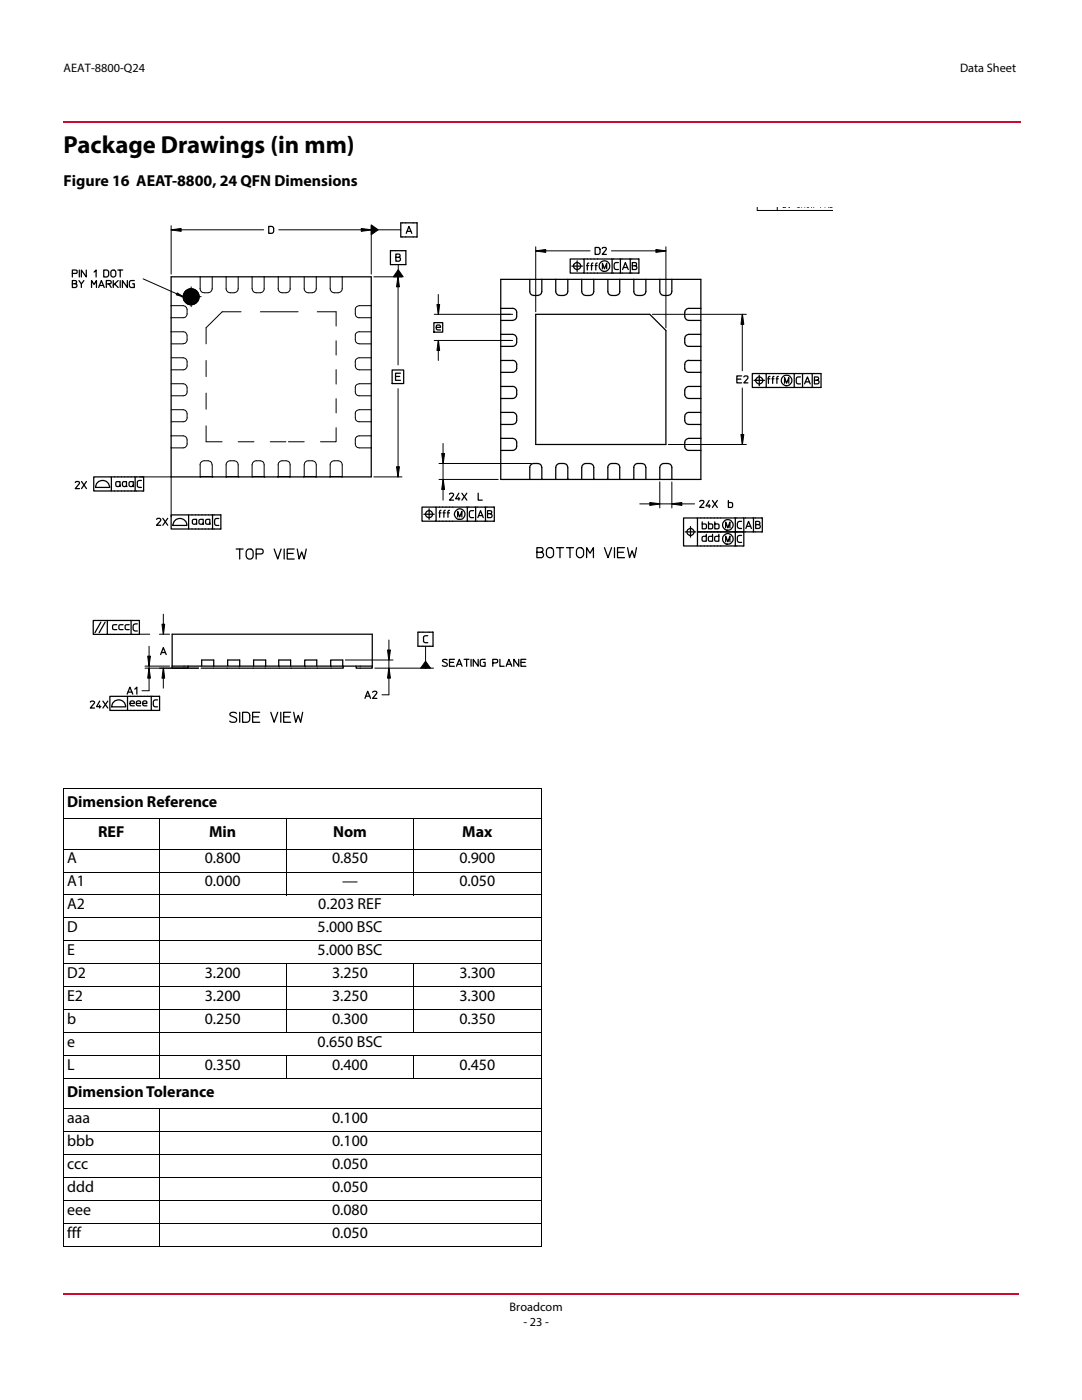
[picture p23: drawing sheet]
<svg xmlns="http://www.w3.org/2000/svg" width="216mm" height="279mm" viewBox="0 0 216 279" stroke-linecap="round" stroke-linejoin="round" font-family="sans-serif">
<defs><g id="words">
<text font-size="4.9" x="12.7" y="30.5">Package Drawings (in mm)</text>
<g font-size="3.2">
<text x="12.7" y="37.1">Figure 16 AEAT-8800, 24 QFN Dimensions</text>
<text x="13.4" y="161">Dimension Reference</text>
<text x="19.6" y="167">REF</text>
<text x="41.7" y="167">Min</text>
<text x="66.5" y="167">Nom</text>
<text x="92.2" y="167">Max</text>
<text x="13.4" y="172.3">A</text>
<text x="40.9" y="172.3">0.800</text>
<text x="66.3" y="172.3">0.850</text>
<text x="91.7" y="172.3">0.900</text>
<text x="13.4" y="176.8">A1</text>
<text x="40.9" y="176.8">0.000</text>
<text x="68.3" y="176.8">—</text>
<text x="91.7" y="176.8">0.050</text>
<text x="13.4" y="181.4">A2</text>
<text x="63.5" y="181.4">0.203 REF</text>
<text x="13.4" y="186">D</text>
<text x="13.4" y="190.6">E</text>
<text x="63.4" y="186">5.000 BSC</text>
<text x="63.4" y="190.6">5.000 BSC</text>
<text x="13.4" y="195.2">D2</text>
<text x="40.9" y="195.2">3.200</text>
<text x="66.3" y="195.2">3.250</text>
<text x="91.7" y="195.2">3.300</text>
<text x="13.4" y="199.8">E2</text>
<text x="40.9" y="199.8">3.200</text>
<text x="66.3" y="199.8">3.250</text>
<text x="91.7" y="199.8">3.300</text>
<text x="13.4" y="204.4">b</text>
<text x="13.4" y="209">e</text>
<text x="40.9" y="204.4">0.250</text>
<text x="63.4" y="209">0.650 BSC</text>
<text x="66.3" y="204.4">0.300</text>
<text x="91.7" y="204.4">0.350</text>
<text x="13.4" y="213.5">L</text>
<text x="40.9" y="213.5">0.350</text>
<text x="66.3" y="213.5">0.400</text>
<text x="91.7" y="213.5">0.450</text>
<text x="13.4" y="218.8">Dimension Tolerance</text>
<text x="13.4" y="224.1">aaa</text>
<text x="66.3" y="224.1">0.100</text>
<text x="13.4" y="228.7">bbb</text>
<text x="13.4" y="233.3">ccc</text>
<text x="66.3" y="233.3">0.050</text>
<text x="66.3" y="228.7">0.100</text>
<text x="13.4" y="237.9">ddd</text>
<text x="66.3" y="237.9">0.050</text>
<text x="13.4" y="242.5">eee</text>
<text x="66.3" y="242.5">0.080</text>
<text x="13.4" y="247.1">fff</text>
<text x="66.3" y="247.1">0.050</text>
</g>
<g font-size="2.5">
<text x="12.7" y="14.4">AEAT-8800-Q24</text>
<text x="191.6" y="14.4">Data Sheet</text>
<text x="101.7" y="261.7">Broadcom</text>
<text x="104.4" y="264.5">- 23 -</text>
</g>
</g></defs>
<path d="M12.5 24.2h.2v.3h-.2z" fill="#cc092f"/>
<path d="M12.7 24.4h191.1" fill="none" stroke="#cc092f" stroke-width=".36"/>
<path d="M12.5 258.1h.2v.3h-.2z" fill="#cc092f"/>
<path d="M12.7 258.2h190.7" fill="none" stroke="#cc092f" stroke-width=".36"/>
<g fill="none" stroke="#000" stroke-width=".2">
<path d="M12.6 157.4h95.4M12.7 157.5v91.2M107.9 157.5v91.2M12.6 163.4h95.4M12.6 169.4h95.4M12.6 174h95.4M12.6 178.6h95.4M31.8 163.4v52M57.1 163.4v15.3M82.5 163.4v15.3M12.6 183.2h95.4M12.6 187.8h95.4"/>
<path d="M12.6 192.4h95.4M12.6 197h95.4M57.1 192.3v13.9M82.5 192.3v13.9M12.6 201.5h95.4M12.6 206.1h95.4M12.6 210.7h95.4M12.6 215.3h95.4M57.1 210.6v4.8M82.5 210.6v4.8M12.6 221.3h95.4M12.6 225.9h95.4"/>
<path d="M12.6 230.5h95.4M12.6 235.1h95.4M12.6 239.6h95.4M31.8 221.2v27.7M12.6 244.2h95.4M12.6 248.8h95.4"/>
</g>
<path d="M13 41.4h153.2v104.6h-153.2z" fill="#fff"/>
<g fill="none" stroke="#000" stroke-width=".2">
<path d="M28.6 55.7l8 3.5M34.1 45.1v9.6M34.1 45.9l2-.3v.6zM34.1 45.9h18.5M35.4 58.5l1.2 .7-1.4-.4zM36.1 59.2h4M37.2 57.9l-.4 .4M37.5 57.8l-.8 .8M37.7 57.7l-1.1 1.1M37.8 57.6l-1.2 1.3M37.9 57.6l-1.3 1.4M38.1 57.6l-1.5 1.6"/>
<path d="M38.1 57.2v4M38.2 57.6l-1.6 1.7M38.3 57.6l-1.7 1.8M38.4 57.6l-1.8 1.9M38.5 57.7l-1.9 1.9M38.6 57.7l-2 2M38.7 57.7l-2 2M38.8 57.8l-2.1 2.1M38.9 57.8l-2.2 2.2M39 57.9l-2.2 2.2M39.1 58l-2.2 2.2M39.2 58l-2.3 2.3"/>
<path d="M39.2 58.1l-2.2 2.2M39.3 58.1l-2.3 2.3M39.3 58.2l-2.2 2.2M39.4 58.2l-2.2 2.3M39.4 58.3l-2.2 2.2M39.5 58.4l-2.2 2.2M39.5 58.4l-2.1 2.2M39.6 58.5l-2.2 2.2M39.6 58.6l-2.1 2.1M39.6 59.8l-.8 .9M39.6 58.7l-2 2M39.7 58.8l-2 2"/>
<path d="M39.7 58.9l-1.9 1.9M39.7 59.6l-1.1 1.2M39.7 59.5l-1.3 1.3M39.7 59l-1.8 1.8M39.7 58.9l-1.8 1.9M39.7 59.4l-1.4 1.4M39.7 59.1l-1.7 1.7M39.7 59.2l-1.6 1.6M39.9 57.6a.85 .85 0 0 0 .8 .8M39.9 55.2v2.5M42.3 57.6a.8 .8 0 0 1-.8 .8h-.7M42.3 55.2v2.4"/>
<path d="M45.1 57.6a.85 .85 0 0 0 .8 .8 1.47 1.47 0 0 0 1.5-.4l.1-.4M45.1 55.2v2.4M47.5 55.2v2.4M50.3 55.2v2.4M50.3 57.6a.85 .85 0 0 0 .8 .8h.8a.79 .79 0 0 0 .8-.8M52.7 55.2v2.4M55.5 57.6a.85 .85 0 0 0 .8 .8h.8a.8 .8 0 0 0 .8-.8M55.5 55.2v2.4M55.6 45.9h24.4M57.9 55.2v2.4M60.7 55.2v2.4M63.1 55.2v2.4"/>
<path d="M63.1 57.6a.8 .8 0 0 1-.8 .8 1.43 1.43 0 0 1-1.4-.3l-.2-.5M65.9 55.2v2.4M65.9 57.6a.85 .85 0 0 0 .8 .8 1.47 1.47 0 0 0 1.5-.4l.1-.4M68.3 55.2v2.4M72.1 45.6l2 .3-2 .3zM74.1 45.1v9.6M74.1 44.9l1.4 1-1.4 .9zM74.6 55.2h5.6M79.4 55.2l.3 2h-.6zM79.4 55.2v17.6M79.5 53.8l.9 1.4h-1.9zM79.5 52.8v2.4"/>
<path d="M87.5 58.8v3.9M106.9 50.1l2-.3v.6zM106.9 50.1h10.8M106.9 49.3v12.9M122 50.1h10.9M130.9 49.8l2 .3-2 .3zM132.9 49.3v16.1M151.1 41.3v.7h15.1M155.1 41.3v.7M156.3 41.3l.5 .1M157.4 41.3h.1M157.5 41.3h.1"/>
<path d="M159.1 41.3h.4M160 41.3v.1M160.6 41.3v.1M161.1 41.3h.3M161.9 41.3h.1M162.4 41.3h.1M163.7 41.3v.1M164.6 41.3v.1M165.3 41.3v.1M165.6 41.3h.4M34.1 61h2.5a.8 .8 0 0 1 .7 .8 1.45 1.45 0 0 1-.3 1.5l-.4 .1h-2.5M34.1 66.2h2.5a.8 .8 0 0 1 .7 .8"/>
<path d="M34.1 76.6h2.5a.8 .8 0 0 1 .7 .8M34.1 68.6h2.5M34.1 71.4h2.6a.76 .76 0 0 1 .6 .8 1.35 1.35 0 0 1-.3 1.4l-.4 .2h-2.5M37.3 77.4a1.44 1.44 0 0 1-.3 1.5l-.4 .1h-2.5M37.3 67a1.41 1.41 0 0 1-.3 1.5l-.4 .1M39.5 60.1l-.5 .5M41.1 71.9v3.3M41.1 78.4v3.3M48.1 62.2h-3.8l-3.2 3.2v3.2M52 62.2h7.5M63.3 62.2h3.8v2.9M67.1 68v2.9"/>
<path d="M67.1 73.8v2.9M67.1 79.6v2.8M70.9 77.4v.8a.73 .73 0 0 0 .8 .8h2.4M70.9 67v.8a.73 .73 0 0 0 .8 .8M71.7 68.6h2.4M74.1 61h-2.4a.8 .8 0 0 0-.8 .8v.8a.73 .73 0 0 0 .8 .8h2.4M74.1 66.2h-2.4a.8 .8 0 0 0-.8 .8M74.1 71.4h-2.4a.8 .8 0 0 0-.8 .8 1.39 1.39 0 0 0 .4 1.5l2.8 .1M74.1 76.6h-2.4a.8 .8 0 0 0-.8 .8M79.4 77.6v17.6M86.6 67.9h15.7M86.6 62.7h15.7"/>
<path d="M87.2 60.8h.5l-.2 1.9zM87.5 67.9l.2 2h-.5zM87.5 67.9v4M130.2 62.7h18.7M148.1 62.7v11.3M148.1 77.4v11.3M148.1 62.7l.3 2h-.6zM27.8 95.2h6.3v7.9M34.1 87h2.5a.8 .8 0 0 1 .7 .8 1.34 1.34 0 0 1-.3 1.4l-.4 .2h-2.5M34.1 81.8h2.5a.8 .8 0 0 1 .7 .8 1.44 1.44 0 0 1-.3 1.4l-.4 .2h-2.5M39.9 92.8v2.4M40.7 92a.85 .85 0 0 0-.8 .8"/>
<path d="M40.8 92a1.66 1.66 0 0 1 1.4 .3l.1 .5M41.1 85v3.2h3.2M42.3 92.8v2.4M42.4 95.2h-2.4M45.2 95.2h2.4M47.5 95.2v-2.4a.79 .79 0 0 0-.8-.8h-.8a.8 .8 0 0 0-.8 .8v2.4M47.5 88.2h3.2M52.7 95.2v-2.4a.74 .74 0 0 0-.8-.8h-.8a.85 .85 0 0 0-.8 .8v2.4M52.8 95.2h-2.4M53.9 88.2h3.1M55.4 95.2h2.4M55.5 92.8a.79 .79 0 0 1 .8-.8 1.69 1.69 0 0 1 1.5 .3l.1 .5v2.4"/>
<path d="M55.5 92.8v2.4M57.6 88.2h3.1M60.6 95.2h2.4M60.7 95.2v-2.4a.79 .79 0 0 1 .8-.8 1.56 1.56 0 0 1 1.4 .3l.2 .5v2.4M65.9 95.2v-2.4a.79 .79 0 0 1 .8-.8 1.56 1.56 0 0 1 1.4 .3l.2 .5v2.4M67.1 85.4v2.8h-3.1M68.2 95.2h-2.4M74.1 87h-2.4a.8 .8 0 0 0-.8 .8 1.39 1.39 0 0 0 .4 1.5l2.8 .1M74.1 81.8h-2.4a.8 .8 0 0 0-.8 .8v.8a.73 .73 0 0 0 .8 .8h2.4M74.6 95.2h5.6M79.1 93.1h.6l-.3 2.1zM87.6 95.7h11.8"/>
<path d="M87.6 92.5h18.4M88.1 90.5h.6l-.3 2zM88.4 95.7l.3 2h-.6zM88.4 88.5v11.3M131.7 96.2v5.2M133.3 88.7h15.6M134.1 96.2v5.2M147.8 86.7h.6l-.3 2zM127.7 100.6h10.9M129.7 100.3l2 .3-2 .3zM134.1 100.5l2-.2v.6zM27.8 126.6h2.1"/>
<path d="M28.9 133.3h10.7M28.9 132.9h4.9M29.5 130.9h.5l-.3 2zM29.7 133.3l.3 2h-.5zM29.7 129v8.8h-1.4M31.8 126.6h2M32.3 124.6h.6l-.3 2zM32.6 133.3l.3 2h-.6zM32.6 122.6v4M32.6 133.3v4M68.9 131.7h9.5M74.8 133.3h3.6"/>
<path d="M77.3 129.7h.6l-.3 2zM77.6 133.3l.3 2h-.6zM77.6 127.7v11h-1.4M78.5 133.3h8M84.9 129v4.3M84.9 132l1 1.3h-2z"/>
</g>
<g fill="#000">
<path d="M34.1 45.9l2-.3v.6zM35.4 58.5l1.2 .7-1.4-.4zM74.1 44.9l1.4 1-1.4 .9zM72.1 45.6l2 .3-2 .3zM79.4 55.2l.3 2h-.6zM79.5 53.8l.9 1.4h-1.9zM106.9 50.1l2-.3v.6zM130.9 49.8l2 .3-2 .3zM87.2 60.8h.5l-.2 1.9zM87.5 67.9l.2 2h-.5zM148.1 62.7l.3 2h-.6zM79.1 93.1h.6l-.3 2.1z"/>
<path d="M88.1 90.5h.6l-.3 2zM88.4 95.7l.3 2h-.6zM147.8 86.7h.6l-.3 2zM129.7 100.3l2 .3-2 .3zM134.1 100.5l2-.2v.6zM29.5 130.9h.5l-.3 2zM29.7 133.3l.3 2h-.5zM32.3 124.6h.6l-.3 2zM32.6 133.3l.3 2h-.6zM77.3 129.7h.6l-.3 2zM77.6 133.3l.3 2h-.6zM84.9 132l1 1.3h-2z"/>
</g>
<g fill="none" stroke="#000" stroke-width=".25">
<path d="M14.4 56.6l.9 .2 .1 .3-.4 .3h-.6v-1.4l.8 .1 .1 .3-.3 .2M14.4 54.6h.8l.2-.2v-.4l-1-.1v1.4M15.8 56l.4 .7v.7M15.8 53.9v1.4M16.7 56l-.5 .7M17.2 53.9v1.4l-1-1.4v1.4M18.3 57.4v-1.4l.5 .8 .4-.8v1.4M18.8 54.3l.4-.4v1.4M19.7 57.4l.5-1.4 .6 1.4M19.8 57h.8M20.7 53.9h.7l.3 .3v.7l-.3 .3-.7 .1zM21.2 56.7v.7"/>
<path d="M21.8 56.7h-.6v-.7h.7a.35 .35 0 0 1 .3 .4 .35 .35 0 0 1-.4 .3l.4 .7M22.3 54l.4-.1 .3 .2 .1 .8a.5 .5 0 0 1-.5 .4 .5 .5 0 0 1-.5-.4v-.6zM22.6 56v1.4M22.9 56.7l-.3 .3M23.5 53.9h.5v1.4M23.6 56l-.7 .7 .7 .7M24 56v1.4M24 53.9h.5M25.4 56v1.4l-1-1.4v1.4M26.8 56h-.6l-.3 .2-.1 .8 .2 .3 .8 .1v-.8h-.3M34.1 55.2h40v40h-40zM53.6 45.2h.7l.3 .3v.7l-.3 .3-.7 .1z"/>
<path d="M77.9 50h3.1v2.8h-3.1zM79 51.4h.6l.2 .1 .1 .3-.3 .3h-.6v-1.4l.8 .1v.3l-.2 .3M80 44.5h3.2v2.8h-3.2zM81.1 46.6l.5-1.4 .6 1.4M81.2 46.2h.8M105.7 55.8h2.4v2.4a.8 .8 0 0 1-.8 .8h-.8a.78 .78 0 0 1-.8-.8zM105.7 55.8h-5.8v16.1M108.1 55.8h13.2M110.9 55.8v2.4a.85 .85 0 0 0 .8 .8 1.47 1.47 0 0 0 1.5-.4l.1-2.8M113.8 51.7h2.7v2.8h-2.7zM114.1 53.1h2.1M115.2 52.1v2.1"/>
<path d="M116.1 55.8v2.4a.85 .85 0 0 0 .8 .8 1.39 1.39 0 0 0 1.5-.4l.1-2.8M116.5 51.7h11v2.8h-11M117.1 53h.4M117.5 52.5l-.3 .1v1.3M117.9 53h.4M118.3 52.5l-.3 .3v1.1M118.7 53h.5M118.8 49.4h.7l.1 .1 .1 .9-.2 .3-.7 .1zM119.2 52.5l-.3 .3v1.1M120.2 49.6l.1-.2 .6 .1v.4l-.7 .9h.8M120.2 53.7v-1.2l.4 1.2 .5-1.2v1.2M122.1 51.7v2.8"/>
<path d="M123.4 52.4h-.6l-.3 .4 .1 .8 .3 .2h.5M123.7 55.8h-2.4v2.4a.78 .78 0 0 0 .8 .8 1.49 1.49 0 0 0 1.5-.4l.1-.4M123.7 55.8v2.4M123.7 55.8h16.1v5.7M123.8 51.7v2.8M124.2 53.8l.6-1.4 .6 1.4M124.4 53.4h.8M125.8 51.7v2.8M126.2 53h.6l.2 .2 .1 .3-.3 .3h-.6v-1.4l.8 .1v.3l-.3 .2M126.5 55.8v2.4a.78 .78 0 0 0 .8 .8 1.5 1.5 0 0 0 1.5-.4l.1-2.8M134.1 55.8v2.4a.8 .8 0 0 1-.9 .8 1.43 1.43 0 0 1-1.4-.4l-.1-.4v-2.4M78.2 73.8h2.3v2.7h-2.3z"/>
<path d="M78.9 75.1h.9M79.9 74.5h-1v1.4h1M86.6 64.4h1.7v1.9h-1.7zM87.1 65.3h.8l-.2-.4h-.5l-.1 .1v.7l.8 .1M99.9 77.1h2.4a.8 .8 0 0 1 .8 .8 1.46 1.46 0 0 1-.3 1.5l-.5 .1h-2.4v2.8M99.9 74.3v5.2M99.9 61.5h2.4a.8 .8 0 0 1 .8 .8 1.46 1.46 0 0 1-.3 1.5l-.5 .1h-2.4M99.9 66.7h2.4a.8 .8 0 0 1 .8 .8 1.43 1.43 0 0 1-.3 1.5l-.5 .1h-2.4M102.3 71.9a.8 .8 0 0 1 .8 .8 1.43 1.43 0 0 1-.3 1.4l-.5 .2h-2.4M102.3 71.9h-2.4v2.4M106.9 62.7v26h26v-22.8l-3.2-3.2M106.9 62.7h22.8"/>
<path d="M136.7 77.5l.7-.4h2.4v2.4h-2.4a.8 .8 0 0 1-.8-.8zM136.7 67.1l.7-.4h2.4v2.4h-2.4a.8 .8 0 0 1-.8-.7zM137.4 71.9a.85 .85 0 0 0-.8 .8v.8a.8 .8 0 0 0 .8 .8h2.4M137.4 71.9h2.4M139.8 61.5h-2.4a.85 .85 0 0 0-.8 .8v.8a.85 .85 0 0 0 .8 .8h2.4M139.8 79.5v2.8M139.8 61.5v5.2M139.8 69.1v8M147 75.7h.8M148 75h-1v1.4h1M148.4 75.2a.42 .42 0 0 1 .5-.2 .42 .42 0 0 1 .3 .5l-.8 .9h.8M150.1 74.6h2.8v2.7h-2.8z"/>
<path d="M150.5 75.9h2.1M151.5 74.9v2.1M152.9 74.6h10.9v2.7h-10.9M153.2 75.6h.4M153.6 75.1l-.3 .3v1.1M154 75.6h.4M154.4 75.1l-.2 .3v1.1M154.9 75.6h.4M155.3 75.1l-.3 .3v1.1M156.5 76.5v-1.1l.5 1.1 .4-1.1v1.1M158.5 74.6v2.7M159.7 75.2l-.6 .1-.2 .4 .1 .7 .3 .2h.4"/>
<path d="M160.1 74.6v2.7M160.5 76.6l.6-1.4 .6 1.4M160.7 76.2h.8M162.1 74.6v2.7M162.5 75.9h.8l.1 .4-.2 .3h-.7v-1.4l.7 .1 .2 .3-.4 .3M15 96.3a.41 .41 0 0 1 .5-.2 .41 .41 0 0 1 .3 .5l-.8 .9h.9M16.3 96.1l.9 1.4M17.2 96.1l-.9 1.4M18.7 95.2h3.5v2.8h-3.5zM19.3 96.5a1.43 1.43 0 0 1 1.6-.6 1.43 1.43 0 0 1 1 1.4h-2.8zM22.2 95.2h6.5v2.8h-6.5M24 96.8l-.2 .3h-.5l-.2-.3v-.6l.9-.1v1"/>
<path d="M25.2 96.8l-.1 .3h-.5l-.2-.3 .1-.6 .7-.1 .1 1M26.6 96.8l-.2 .3h-.5l-.2-.3 .1-.6 .8-.1 .1 1M27 95.2v2.8M28.2 95.9h-.6l-.2 .3v.9l.8 .2M89.7 98.6a.4 .4 0 0 1 .5-.2 .4 .4 0 0 1 .2 .5l-.7 .9h.8M91.6 98.4l-.7 1.1h.9M91.6 99.3v.5M92.2 98.4l.9 1.4M93.1 98.4l-.9 1.4M95.4 98.4v1.4h.8M99.9 82.3h2.4a.8 .8 0 0 1 .8 .8 1.43 1.43 0 0 1-.3 1.4l-.5 .2h-2.4zM99.9 87.5v2.4"/>
<path d="M99.9 84.7v2.8h2.4a.8 .8 0 0 1 .8 .8 1.43 1.43 0 0 1-.3 1.4l-.5 .2h-2.4v5.8h16.2M105.7 95.7v-2.4a.8 .8 0 0 1 .8-.8 1.6 1.6 0 0 1 1.4 .3l.2 .5v2.4M108.1 95.6l.1 .1M110.9 95.7v-2.4a.8 .8 0 0 1 .8-.8 1.56 1.56 0 0 1 1.4 .3l.2 .5v2.4M113.3 95.6l.1 .1M118.5 95.6h.1l-.1 .1M118.5 95.6l-2.4 .1M118.5 95.6v-2.3a.79 .79 0 0 0-.8-.8h-.8a.85 .85 0 0 0-.8 .8v2.4M118.6 95.7h2.7M121.3 95.7h5.1M121.3 95.6l-.1 .1M123.7 93.3v2.4"/>
<path d="M123.7 93.3a.79 .79 0 0 0-.8-.8h-.8a.8 .8 0 0 0-.8 .8v2.4M126.4 95.7h5.2M126.5 95.6l-.1 .1M128.9 95.7v-2.4a.79 .79 0 0 0-.8-.8h-.8a.8 .8 0 0 0-.8 .8v2.4M131.6 95.7h2.5M131.7 95.6l-.1 .1M139.8 87.5v8.2h-5.7v-2.4a.79 .79 0 0 0-.9-.8h-.7a.85 .85 0 0 0-.8 .8v2.4M139.8 84.7v-2.4h-2.4a.85 .85 0 0 0-.8 .8v.8a.85 .85 0 0 0 .8 .8h2.4v2.8M139.8 87.5h-2.4a.85 .85 0 0 0-.8 .8v.8a.8 .8 0 0 0 .8 .8h2.4M141.5 99.9l-.6 1.1h.8M142.2 99.9l.9 1.4M143.1 99.9l-.9 1.4"/>
<path d="M145.3 99.9v1.4l.8-.1 .1-.8-.9-.1M31.2 103.6l.4-.2 .5 .2-.1 .3-.8 .9h.9M32.5 103.4l1 1.4M33.5 103.4l-1 1.4M34.1 102.8h3.5v2.8h-3.5zM34.7 104.1a1.41 1.41 0 0 1 1.6-.6 1.41 1.41 0 0 1 1 1.4h-2.8zM37.6 102.8h6.5v2.8h-6.5M39.2 104.4l-.3 .2-.5-.1v-.8l.8-.1 .1 1M40.5 104.4l-.3 .2-.4-.1v-.8l.7-.1 .1 1M41.9 104.4l-.3 .2-.5-.1v-.8l.8-.1v1M42.4 102.8v2.8M43.7 103.5h-.6l-.3 .4 .1 .8 .3 .2h.5"/>
<path d="M47.1 109.6h.7v2M47.8 109.6h.7M49.3 109.8a.69 .69 0 0 1 .7-.2 .69 .69 0 0 1 .5 .5v.9a.7 .7 0 0 1-.7 .6 .7 .7 0 0 1-.7-.6v-.9zM51.1 110.6h1a.49 .49 0 0 0 .4-.5 .49 .49 0 0 0-.4-.5h-1v2M54.7 109.6l.7 2 .7-2M56.7 109.6v2M57.3 110.5h1.2M58.7 109.6h-1.4v2h1.4M59.3 109.6l.4 2 .5-1.5 .5 1.5 .4-2M84.2 101.2h2.8v2.8h-2.8zM84.6 102.6h2M85.6 101.5v2.1"/>
<path d="M87 101.2h11.6v2.8h-11.6M87.6 102.4h.4M88 101.8l-.3 .3v1.1M88.4 102.4h.4M88.8 101.8l-.2 .3v1.1M89.3 102.4h.4M89.7 101.8l-.3 .3v1.1M91.3 103.2v-1.1l.4 1.1 .5-1.1v1.1M93.2 101.2v2.8M94.5 101.9l-.6 .1-.2 .4v.7l.3 .2h.5M94.9 101.2v2.8M95.3 103.3l.6-1.4 .5 1.4"/>
<path d="M95.5 102.9h.8M96.9 101.2v2.8M97.3 102.5h.6l.2 .2 .1 .3-.3 .3h-.6v-1.4l.8 .2v.2l-.2 .2M107.1 110.2h.9a.56 .56 0 0 1 .5 .6 .56 .56 0 0 1-.5 .5h-.9v-2h.8a.46 .46 0 0 1 .5 .4 .46 .46 0 0 1-.5 .5M109.2 109.5a.71 .71 0 0 1 .7-.2 .71 .71 0 0 1 .6 .6v.8a.72 .72 0 0 1-.8 .6 .72 .72 0 0 1-.7-.6v-.8zM111 109.3h.7v2M111.7 109.3h.7M113 109.3h.7v2M113.7 109.3h.7M115.2 109.5a.72 .72 0 0 1 .7-.2 .72 .72 0 0 1 .5 .6v.8a.72 .72 0 0 1-.7 .6 .72 .72 0 0 1-.7-.6v-.8zM117.1 111.3v-2l.6 1.1 .7-1.1v2M120.6 109.3l.7 2 .7-2"/>
<path d="M122.6 109.3v2M123.2 110.2h1.2M124.6 109.3h-1.4v2h1.4M125.2 109.3l.4 2 .5-1.4 .5 1.4 .4-2M136.4 103.4h2.8v5.6h-2.8zM136.7 106.1h2.1M137.8 105.1v2.1M139.2 103.4h12.9v2.7h-12.9M139.6 100.1l.2-.2 .6 .1v.4l-.8 .9h.9M140.1 104.2v1.3l.8-.1v-.7l-.8-.1M140.9 106.6v1.4h-.6l-.2-.3v-.5l.8-.2M141.4 104.2v1.3l.8-.1v-.7l-.8-.1"/>
<path d="M141.5 100.7v.6M142.2 106.6v1.4h-.7l-.2-.3 .1-.5 .8-.2M142.6 104.2v1.3h.8v-.8l-.8-.1M143.4 106.6v1.4l-.7-.1-.1-.7 .8-.2M144.8 108.1v-1.1l.4 1.1 .4-1.1v1.1M144.8 105.3v-1.1l.4 1.1 .4-1.1v1.1M146.7 103.4v5.6M148 106.9h-.6l-.3 .4 .2 .8 .7 .1M148 104l-.7 .2-.2 .3 .2 .9 .7 .1M148.4 103.4v5.6h-9.2M148.8 105.5l.6-1.5 .5 1.5M149 105h.8"/>
<path d="M150.3 103.4v2.7M150.8 104.7h.6l.2 .1 .1 .4-.3 .3h-.6v-1.5l.8 .2v.3l-.3 .2M18.6 123.8h2.8v2.8h-2.8zM19.9 139.9l-.6 1.1h.8M20.1 124.2l-1.2 2.1M20.5 139.9l1 1.4M21 124.2l-1.2 2.1M21.4 123.8h6.4v2.8h-6.4M21.5 139.9l-1 1.4M21.9 139h3.5v2.8h-3.5zM23.3 124.7h-.7l-.1 .2 .1 .7 .7 .1M24.6 124.7h-.7l-.2 .2 .1 .7 .8 .1"/>
<path d="M25.4 138.5l.5-1.4 .6 1.4M25.4 139h6.4v2.8h-6.4M25.5 138.1h.8M25.8 124.7h-.7l-.1 .2 .1 .7 .7 .1M26.2 123.8v2.8M26.9 137.5l.4-.4v1.4M27.4 124.5l-.7 .1-.1 .3v.8l.2 .2h.6M30.2 139v2.8M31.4 139.7h-.5l-.3 .4 .1 .9 .7 .1M32 130.6l.6-1.4 .6 1.4M32.2 130.2h.8M34.4 132.9h5.7"/>
<path d="M40.2 131.7h2.4v1.2h-2.4zM42.6 132.9h2.7M47.8 132.9v-1.2h-2.4v1.2h5.1M50.6 132.9h7.4v-1.2h-2.4v1.2M53 132.9v-1.2h-2.4v1.2M58.1 132.9h5.1v-1.2h-2.4v1.2M63.3 132.9h5.1v-1.2h-2.4v1.2M71.1 132.9v.4h.8h2.4v-.4M72.8 139.4l.6-1.4 .5 1.4M73 138.9h.8M74.3 132.9h-5.8v.4h-28.4M74.3 132.9v-6.3h-39.9v6.7h3.1v-.4"/>
<path d="M74.4 138.2a.41 .41 0 0 1 .5-.3 .41 .41 0 0 1 .2 .5l-.7 1h.8M83.4 126.2h3v2.8h-3zM85.4 126.9h-.7l-.2 .2v1l.9 .2M89.2 131.7a.5 .5 0 0 0-.5-.1 .5 .5 0 0 0-.4 .4l.7 .3a.37 .37 0 0 1 .2 .5 .37 .37 0 0 1-.5 .2l-.4-.2M89.7 132.2h.8M90.7 131.6h-1v1.4h1M91.1 133l.6-1.4 .5 1.4M91.2 132.6h.8M92.6 131.6h.5v1.4M93.1 131.6h.5M94 131.6v1.4M95.4 131.6v1.4l-1-1.4v1.4"/>
<path d="M96.8 131.6h-.7l-.3 .4 .1 .8 .3 .2h.6v-.8h-.3M98.3 132.3h.7a.36 .36 0 0 0 .3-.4 .36 .36 0 0 0-.3-.3h-.7v1.4M99.8 131.6v1.4h.8M101 133l.5-1.4 .6 1.4M101.2 132.6h.8M103.5 131.6v1.4l-1-1.4v1.4M103.9 132.2h.9M104.9 131.6h-1v1.4h1M18 140.1a.47 .47 0 0 1 .5-.2 .47 .47 0 0 1 .4 .4l-.9 1h.9M19.9 140.7v.6M22.5 140.3a1.41 1.41 0 0 1 1.6-.6 1.41 1.41 0 0 1 1 1.4h-2.8zM26 140.4h.8a.44 .44 0 0 0-.3-.5 .44 .44 0 0 0-.5 .3v.5l.8 .2"/>
<path d="M27.2 140.4h.9a.44 .44 0 0 0-.4-.5 .44 .44 0 0 0-.5 .3l.1 .6 .8 .1M28.5 140.4h.8a.42 .42 0 0 0-.3-.5 .42 .42 0 0 0-.5 .3l.1 .6 .7 .1M47.2 142.4a.83 .83 0 0 0-1.3 .2l.2 .3 .8 .3a.55 .55 0 0 1 .2 .8 .55 .55 0 0 1-.7 .1l-.6-.2M47.8 142.2v1.9M48.4 142.2h1l.4 .4v1.2l-.4 .3h-1zM50.4 143.1h1.2M51.8 142.2h-1.4v1.9h1.4M54 142.2l.7 1.9 .7-1.9M56 142.2v1.9M56.6 143.1h1.2M58 142.2h-1.4v1.9h1.4M58.6 142.2l.4 1.9 .5-1.3 .5 1.3 .4-1.9"/>
<circle cx="38.1" cy="59.2" r="1.6"/>
<circle cx="115.2" cy="53.1" r=".72"/>
<circle cx="120.6" cy="53.1" r="1.07"/>
<circle cx="151.5" cy="75.9" r=".71"/>
<circle cx="156.9" cy="75.9" r="1.05"/>
<circle cx="85.6" cy="102.6" r=".7"/>
<circle cx="91.7" cy="102.6" r="1.05"/>
<circle cx="137.8" cy="106.2" r=".7"/>
<circle cx="145.2" cy="107.5" r="1.05"/>
<circle cx="145.2" cy="104.8" r="1.06"/>
</g>
<use href="#words"/>
</svg>
